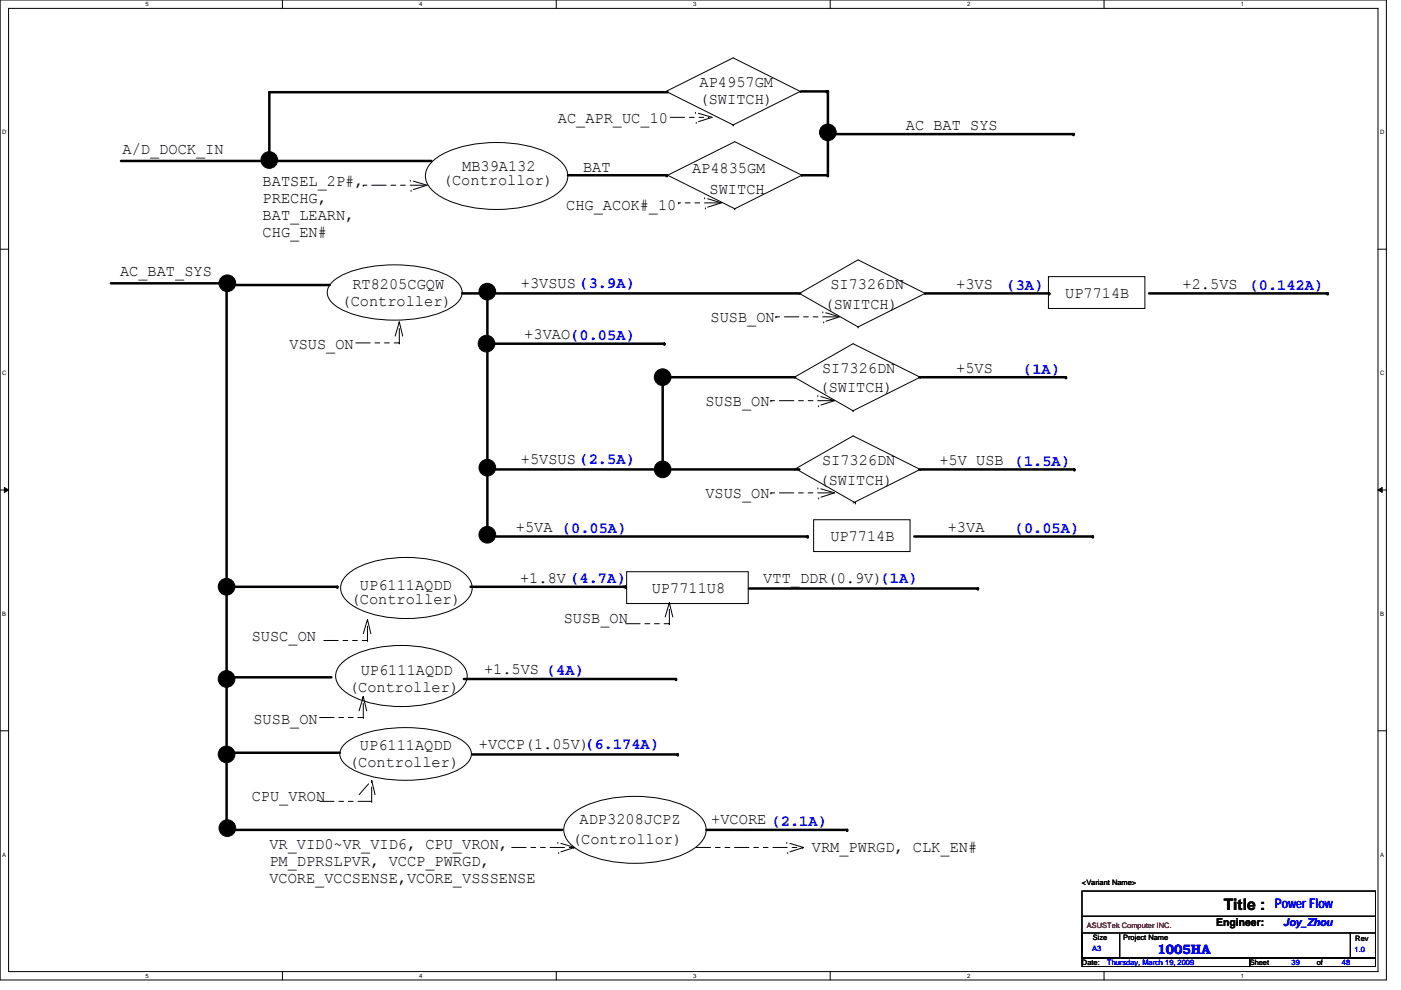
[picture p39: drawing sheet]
<svg xmlns="http://www.w3.org/2000/svg" width="297mm" height="210mm" viewBox="0 0 297 210" stroke-linecap="round" stroke-linejoin="round" font-family="sans-serif">
<defs><g id="words">
<g font-size="3.4">
<text x="148.3" y="18.5">AP4957GM</text>
<text x="148.3" y="22.1">(SWITCH)</text>
<text x="118.3" y="26.2">AC_APR_UC_10</text>
<text x="192.1" y="27.6">AC_BAT_SYS</text>
<text x="26" y="32.7">A/D_DOCK_IN</text>
<text x="55.7" y="39.5">BATSEL_2P#,</text>
<text x="93.9" y="39.3">(Controllor)</text>
<text x="98" y="36.3">MB39A132</text>
<text x="123.6" y="36.5">BAT</text>
<text x="146.7" y="36.6">AP4835GM</text>
<text x="150.4" y="41.1">SWITCH</text>
<text x="55.7" y="43.1">PRECHG,</text>
<text x="55.7" y="46.7">BAT_LEARN,</text>
<text x="120.1" y="44.5">CHG_ACOK#_10</text>
<text x="55.7" y="50.4">CHG_EN#</text>
<text x="25.5" y="58.5">AC_BAT_SYS</text>
<text x="72.4" y="64.9">(Controller)</text>
<text x="74.7" y="61.4">RT8205CGQW</text>
<text x="110.4" y="61">+3VSUS (3.9A)</text>
<text x="174.8" y="65.4">(SWITCH)</text>
<text x="176.1" y="61.4">SI7326DN</text>
<text x="202.7" y="61.4">+3VS</text>
<text x="225.8" y="63.1">UP7714B</text>
<text x="250.7" y="61.4">+2.5VS</text>
<text x="111.2" y="71.9">+3VAO(0.05A)</text>
<text x="150.6" y="68.3">SUSB_ON</text>
<text x="61.4" y="74">VSUS_ON</text>
<text x="173.8" y="83.2">(SWITCH)</text>
<text x="174.3" y="79.1">SI7326DN</text>
<text x="202.7" y="79.1">+5VS</text>
<text x="149.6" y="86.1">SUSB_ON</text>
<text x="110.4" y="98.3">+5VSUS (2.5A)</text>
<text x="174.3" y="98.7">SI7326DN</text>
<text x="199.2" y="98.7">+5V_USB</text>
<text x="149.6" y="105.6">VSUS_ON</text>
<text x="173.8" y="102.8">(SWITCH)</text>
<text x="109.4" y="112.8">+5VA (0.05A)</text>
<text x="201" y="112.9">+3VA</text>
<text x="176.1" y="114.7">UP7714B</text>
<text x="76.3" y="125.2">UP6111AQDD</text>
<text x="110.3" y="123.6">+1.8V (4.7A)</text>
<text x="138.2" y="125.7">UP7711U8</text>
<text x="161.8" y="123.6">VTT_DDR(0.9V)(1A)</text>
<text x="74.4" y="128">(Controller)</text>
<text x="53.4" y="136">SUSC_ON</text>
<text x="119.5" y="132.1">SUSB_ON</text>
<text x="76.5" y="143.2">UP6111AQDD</text>
<text x="102.6" y="143">+1.5VS (4A)</text>
<text x="74" y="146.7">(Controller)</text>
<text x="53.7" y="153.5">SUSB_ON</text>
<text x="76.3" y="159">UP6111AQDD</text>
<text x="101.6" y="158.8">+VCCP(1.05V)(6.174A)</text>
<text x="74" y="162.7">(Controller)</text>
<text x="53.4" y="169.8">CPU_VRON</text>
<text x="121.3" y="179.1">(Controllor)</text>
<text x="122.9" y="174.8">ADP3208JCPZ</text>
<text x="150.8" y="174.8">+VCORE (2.1A)</text>
<text x="57.1" y="180.1">VR_VID0~VR_VID6, CPU_VRON,</text>
<text x="57.1" y="183.7">PM_DPRSLPVR, VCCP_PWRGD,</text>
<text x="172.1" y="180.7">VRM_PWRGD, CLK_EN#</text>
<text x="57.1" y="187.4">VCORE_VCCSENSE,VCORE_VSSSENSE</text>
<text x="259.5" y="193">Title :</text>
</g>
<g font-size="3.4" fill="#00f">
<text x="213.4" y="61.5">(3A)</text>
<text x="265" y="61.5">(0.142A)</text>
<text x="217" y="79.2">(1A)</text>
<text x="215.2" y="98.8">(1.5A)</text>
<text x="215.2" y="113">(0.05A)</text>
</g>
<g font-size="2.8" fill="#00f">
<text x="270.3" y="192.5">Power Flow</text>
<text x="245.4" y="202.3">1005HA</text>
</g>
<text font-size="2.3" x="257.8" y="196.5">Engineer:</text>
<text font-size="2.3" fill="#00f" x="272.1" y="196.4">Joy_Zhou</text>
<g font-size="1.6">
<text x="229.4" y="187.7">&lt;Variant Name&gt;</text>
<text x="231.7" y="199.3">Size</text>
<text x="238.1" y="199.3">Project Name</text>
<text x="287.4" y="199.5">Rev</text>
<text x="229.4" y="204.6">Date:</text>
<text x="265" y="204.6">Sheet</text>
<text x="279.2" y="204.6">of</text>
</g>
<text font-size="1.6" fill="#f00" x="230.5" y="196.8">ASUSTek Computer INC.</text>
<g font-size="1.6" fill="#00f">
<text x="231.5" y="201.8">A3</text>
<text x="287.2" y="202">1.0</text>
<text x="234.7" y="204.6">Thursday, March 19, 2009</text>
<text x="273.9" y="204.6">39</text>
<text x="284.5" y="204.6">48</text>
</g>
<g font-size="1.3">
<text x="30.8" y="1.3">5</text>
<text x="88.9" y="1.3">4</text>
<text x="147" y="1.3">3</text>
<text x="205" y="1.3">2</text>
<text x="263.1" y="1.3">1</text>
<text x=".5" y="28.4">D</text>
<text x="292.6" y="28.4">D</text>
<text x=".5" y="79.5">C</text>
<text x="292.6" y="79.5">C</text>
<text x=".5" y="130.6">B</text>
<text x="292.6" y="130.6">B</text>
<text x=".5" y="181.7">A</text>
<text x="292.6" y="181.7">A</text>
<text x="30.8" y="207.4">5</text>
<text x="88.9" y="207.4">4</text>
<text x="147" y="207.4">3</text>
<text x="205" y="207.4">2</text>
<text x="263.1" y="207.4">1</text>
</g>
</g></defs>
<path d="M0 0h293.9v207.9h-293.9zM1.8 1.8h290.4v204.3h-290.4z" fill="none" stroke="#000" stroke-width=".21"/>
<g fill="#fff">
<path d="M30.8 .2h.7v1.4h-.7z"/>
<path d="M30.8 206.3h.7v1.4h-.7z"/>
</g>
<path d="M59.9 0v1.8M59.9 206.1v1.8" fill="none" stroke="#000" stroke-width=".21"/>
<g fill="#fff">
<path d="M88.9 .2h.7v1.4h-.7z"/>
<path d="M88.9 206.3h.7v1.4h-.7z"/>
</g>
<path d="M117.9 0v1.8M117.9 206.1v1.8" fill="none" stroke="#000" stroke-width=".21"/>
<g fill="#fff">
<path d="M147 .2h.7v1.4h-.7z"/>
<path d="M147 206.3h.7v1.4h-.7z"/>
</g>
<path d="M176 0v1.8M176 206.1v1.8" fill="none" stroke="#000" stroke-width=".21"/>
<g fill="#fff">
<path d="M205 .2h.7v1.4h-.7z"/>
<path d="M205 206.3h.7v1.4h-.7z"/>
</g>
<path d="M234.1 0v1.8M234.1 206.1v1.8" fill="none" stroke="#000" stroke-width=".21"/>
<g fill="#fff">
<path d="M263.1 .2h.7v1.4h-.7z"/>
<path d="M263.1 206.3h.7v1.4h-.7z"/>
<path d="M.5 27.3h.9v1.4h-.9z"/>
<path d="M292.6 27.3h.9v1.4h-.9z"/>
<path d="M.5 78.4h.9v1.4h-.9z"/>
<path d="M292.6 78.4h.9v1.4h-.9z"/>
</g>
<path d="M0 52.9h1.8M292.2 52.9h1.7" fill="none" stroke="#000" stroke-width=".21"/>
<g fill="#fff">
<path d="M.5 129.5h.8v1.4h-.8z"/>
<path d="M292.6 129.5h.9v1.4h-.9z"/>
</g>
<path d="M0 103.9h1.8M292.2 103.9h1.7" fill="none" stroke="#000" stroke-width=".21"/>
<path d="M.9 103.4l.9 .5-.9 .5zM292.2 103.9l.8-.5v1z" fill="#000" stroke="#000" stroke-width=".21"/>
<g fill="#fff">
<path d="M.5 180.5h.8v1.4h-.8z"/>
<path d="M292.6 180.5h.9v1.4h-.9z"/>
</g>
<g fill="none" stroke="#000" stroke-width=".21">
<path d="M141.2 19.4h.1M141.2 19.4l14.2 7.1M141.2 19.4l14.2-7.1 14.3 7.1M169.7 19.4h.1M169.7 19.4l-14.3 7.1M91.7 34.2a18 18 0 0 1 10.1-3.8 26.4 26.4 0 0 1 15.3 2.5 5.6 5.6 0 0 1 3.3 4.4 5.6 5.6 0 0 1-3.3 4.5 27.6 27.6 0 0 1-19.9 1.5 11 11 0 0 1-6.6-4.4 3.9 3.9 0 0 1 1.1-4.7zM141.6 37.2h.1M141.6 37.2l14.2 7.1M141.6 37.2l14.2-7.1 14.2 7.1M155.4 26.5h.1M170 37.2h.1M170 37.2l-14.2 7.1"/>
<path d="M70.3 59.9a16.6 16.6 0 0 1 9.8-3.5 27.3 27.3 0 0 1 15.3 2.3 4.5 4.5 0 0 1 2.6 3.3 4.1 4.1 0 0 1-2.6 3.4 27.7 27.7 0 0 1-16.9 2.1 15.6 15.6 0 0 1-8.2-3.3 2.81 2.81 0 0 1 0-4.3zM155.8 44.3h.1M222.3 58.7h20.4v6.7h-20.4zM169.5 62.2h.1M169.5 62.2l12.4-7.1 14.2 7.1M169.5 62.2l12.4 7.1M181.9 69.3h.1M196.1 62.2h.1M196.1 62.2l-14.2 7.1M168.4 80h.1M168.4 99.6h.1M168.4 80l12.5 7.1"/>
<path d="M168.4 80l12.5-7.1 14.2 7.1M168.4 99.6l12.5-7.1 14.2 7.1M168.9 99.6l12.5 7.1M180.9 87.1h.1M195.1 80h.1M195.1 99.6h.1M195.1 80l-14.2 7.1M195.1 99.6l-14.2 7.1M172.5 110.2h20.5v6.8h-20.5zM181.4 106.7h.1M73.9 121.7a18.5 18.5 0 0 1 10.5-3.4 23.3 23.3 0 0 1 13.2 2.7 4 4 0 0 1 2.1 5.3 9.6 9.6 0 0 1-5.6 3.7 26.5 26.5 0 0 1-18.4-1 5.4 5.4 0 0 1-3.5-4.3 4.1 4.1 0 0 1 1.7-3zM132.9 121.3h25.7v6.7h-25.7z"/>
<path d="M0 155h1.8M72.8 140.3a18.5 18.5 0 0 1 10.6-3.3 23.3 23.3 0 0 1 13.2 2.7 4 4 0 0 1 2 5.3 9.6 9.6 0 0 1-5.5 3.7 26.5 26.5 0 0 1-18.4-1 5.4 5.4 0 0 1-3.5-4.3 4.1 4.1 0 0 1 1.6-3.1zM73 157.9a16.5 16.5 0 0 1 9.6-3.4 27.1 27.1 0 0 1 14.8 2.2 4.3 4.3 0 0 1 2.5 3.2 3.9 3.9 0 0 1-2.5 3.2 27.6 27.6 0 0 1-16.4 2 15.4 15.4 0 0 1-8-3.2 2.64 2.64 0 0 1 0-4zM292.2 155h1.7M121.1 172.9a18 18 0 0 1 10.1-3.8 26.4 26.4 0 0 1 15.2 2.5 5.6 5.6 0 0 1 3.3 4.4 5.6 5.6 0 0 1-3.3 4.4 27.6 27.6 0 0 1-19.9 1.6 11 11 0 0 1-6.6-4.4 3.9 3.9 0 0 1 1.2-4.7zM229.4 189h62.2v14.2h-62.2zM229.4 197.9h8v5.3h-8zM229.4 194.3h62.2M237.6 197.9h48.7M286.3 197.9h5.3v5.3h-5.3zM286.3 197.9h.1M291.6 194.3h.1"/>
<path d="M229.4 203.2h35.6v1.8h-35.6zM265 203.2h26.6v1.8h-26.6z"/>
</g>
<g fill="none" stroke="#000" stroke-width=".53">
<path d="M141.6 19.6h-84.5v14M169.8 19.4h5.5M175.3 19.4h.1M175.5 19.4h.1M175.5 19.4v17.6M25.7 34.1h65.7M120.4 37.2h21M141.4 37.2h.1M170 37.2h5.5M175 28.4h52.6M175.5 37.2h.1M227.6 28.4h.1"/>
<path d="M48 58.7v116.1M23.5 60.1h24M47.5 60.5h22.4M98 62.2h71.7M103.2 72.9h37.7M103.3 61.9h.1M103.3 61.9v51.5M140.9 72.9h.1M196.1 62.2h26.4M222.5 62.2h.1M243.6 62.2h37.9M281.5 62.2h.1"/>
<path d="M104.9 99.6h64.6M139.6 80h29M140.5 80h.1M140.5 80v19.6M194.9 80h31.1M194.9 99.6h32.9M226 80h.1M227.8 99.6h.1M104.9 113.8h66.4M171.3 113.8h.1M193.8 113.8h37.9M231.7 113.8h.1"/>
<path d="M48 124.5h23.5M71.5 124.5h.1M99.8 124.5h32.9M132.7 124.5h.1M158.8 124.8h48.5M207.3 124.8h.1M48.8 143.7h21.5M48.9 159.7h23.1M98.4 144h44.9M143.3 144h.1M49.3 176h69.9M100.1 160h43.6"/>
<path d="M143.7 160h.1M149.8 176h29.8M179.6 176h.1"/>
</g>
<g fill="none" stroke="#000" stroke-width=".21" stroke-dasharray="3 1 1 1 1 1">
<path d="M77 39.3h.1M87 38.2h.1M90 39.3h-13M90.5 39.3l-3.5-1.1M142.1 24.9h8.2M147.4 23.8h.1M150.3 24.9h.1M151 24.9l-3.6-1.1M143.9 43h.1M149.4 42h.1M152.4 43h-8.5M152.9 43l-3.5-1"/>
<path d="M75.4 72.7h9.3M83.8 71.3l.9-3M84.7 68.3h.1M84.7 72.7v-4.2M84.7 68.5h.1M84.7 72.7h.1M85.4 71.3l-.7-3M164.5 67.2h.1M174.5 66.1h.1M177.5 67.2h-13M178 67.2l-3.5-1.1M163.4 85h.1"/>
<path d="M173.4 83.9h.1M176.4 85h-13M177 85l-3.6-1.1M163.4 104.5h.1M173.4 103.5h.1M176.4 104.5h-13M177 104.5l-3.6-1M68.7 135.8h9.2M77 134.4l.9-3M77.9 131.4h.1M77.9 135.8h.1M77.9 135.8v-4.2"/>
<path d="M77.9 131.6h.1M78.6 134.4l-.7-3M132.7 132.3h9.2M141 130.9l.9-3.1M141.9 132.3v-4.3M141.9 128h.1M141.9 127.8h.1M141.9 132.3h.1M142.6 130.9l-.7-3.1M67.8 152.2h9.2M76.1 150.8l.9-3.1M77 147.7h.1"/>
<path d="M77 152.2v-4.3M77 147.9h.1M77 152.2h.1M77.7 150.8l-.7-3.1M67.8 170h11M76.1 168.6l2.7-3.1M78.8 165.5h.1M78.8 170h.1M78.8 170v-4.3M78.8 165.7h.1M79.5 168.6l-.7-3.1M108.5 179.7h13.2"/>
<path d="M118.3 178.7h.1M121.7 179.7h.1M121.8 179.7l-3.5-1M147.6 179.7h22.6M166.8 178.7h.1M170.2 179.7h.1M170.4 179.7l-3.6-1"/>
</g>
<g fill="none" stroke="#000" stroke-width=".21" stroke-dasharray="3 2 1 2">
<path d="M90.5 39.3l-3.3 1.1M147.6 26h.1M151 24.9l-3.4 1.1M87.2 40.4h.1M149.6 44.1h.1M152.9 43l-3.3 1.1M174.6 68.3h.1M178 67.2l-3.4 1.1M173.6 86.1h.1M177 85l-3.4 1.1M173.6 105.6h.1M177 104.5l-3.4 1.1"/>
<path d="M121.8 179.7l-3.4 1.1M170.4 179.7l-3.4 1.1M118.4 180.8h.1M167 180.8h.1"/>
</g>
<g fill="#000" stroke="#000" stroke-width=".21">
<circle cx="57.1" cy="33.9" r="1.77"/>
<circle cx="175.5" cy="28.1" r="1.77"/>
<circle cx="48.2" cy="60.1" r="1.77"/>
<circle cx="103.2" cy="72.9" r="1.77"/>
<circle cx="103.3" cy="61.9" r="1.77"/>
<circle cx="140.5" cy="80" r="1.77"/>
<circle cx="103.3" cy="99.2" r="1.77"/>
<circle cx="140.5" cy="99.6" r="1.77"/>
<circle cx="103.3" cy="113.4" r="1.77"/>
<circle cx="48" cy="124.4" r="1.77"/>
<circle cx="48" cy="144" r="1.77"/>
<circle cx="48" cy="160" r="1.77"/>
<circle cx="48.2" cy="175.6" r="1.77"/>
</g>
<use href="#words"/>
</svg>
